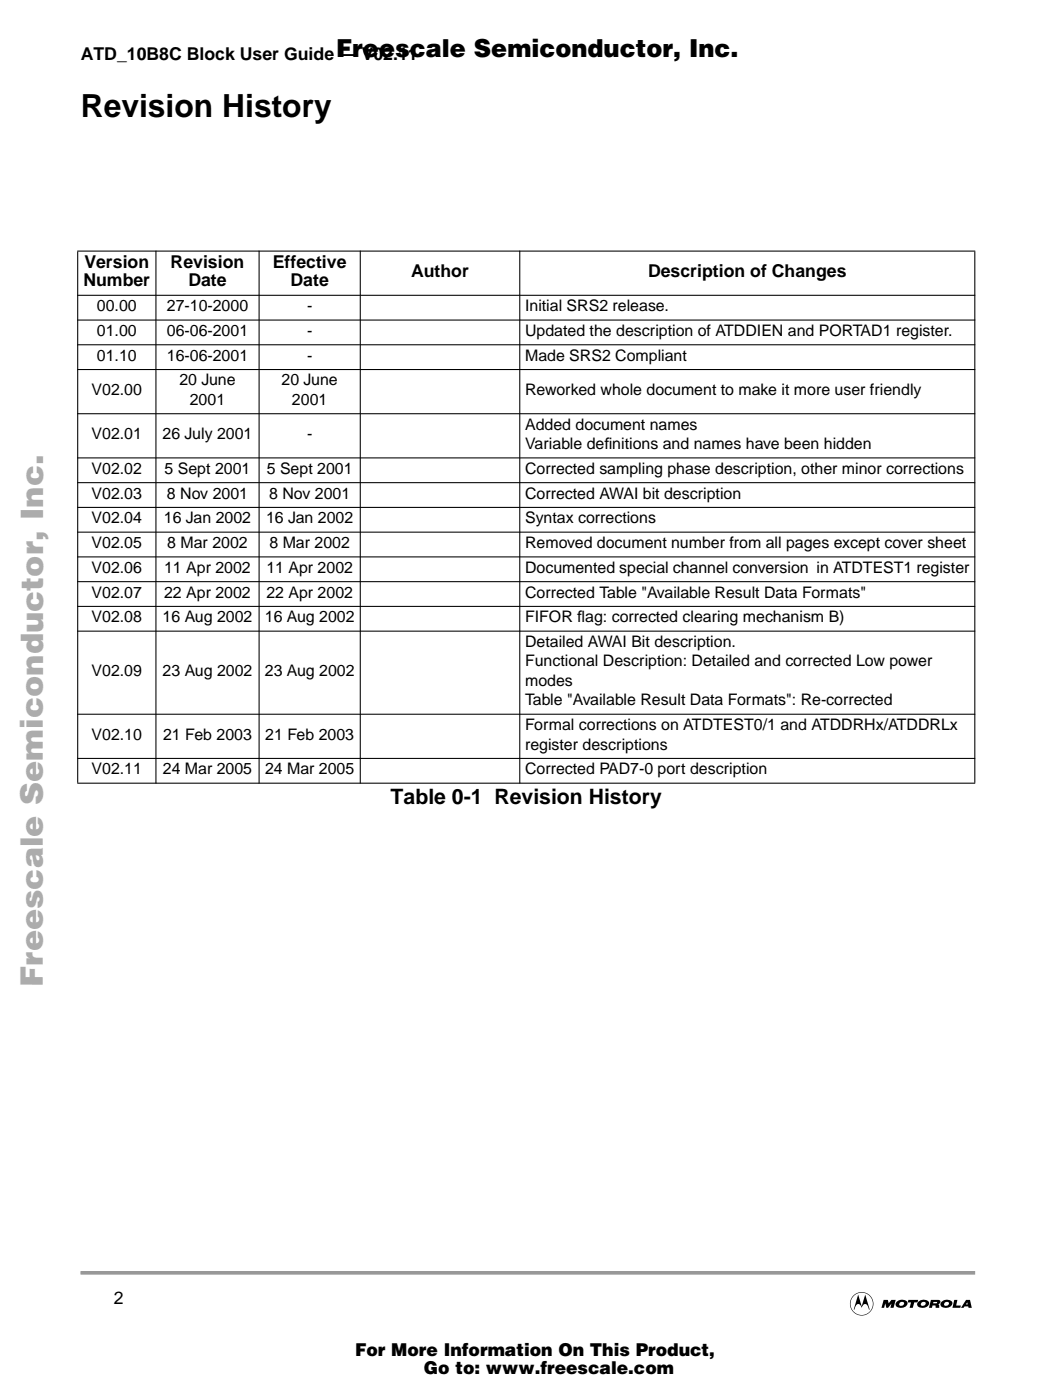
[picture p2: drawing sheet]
<svg xmlns="http://www.w3.org/2000/svg" width="210mm" height="279mm" viewBox="0 0 210 279" stroke-linecap="round" stroke-linejoin="round" font-family="sans-serif">
<defs><g id="words">
<text font-size="6.3" x="16.1" y="23.3">Revision History</text>
<text font-size="6.2" fill="#acacac" x="8.5" y="196.9" transform="rotate(-90 8.5 196.9)">Freescale Semiconductor, Inc...</text>
<text font-size="4.9" x="67.1" y="11.3">Freescale Semiconductor, Inc.</text>
<text font-size="4.2" x="77.9" y="160.5">Table 0-1 Revision History</text>
<g font-size="3.5">
<text x="16.1" y="11.9">ATD_10B8C Block User Guide — V02.11</text>
<text x="16.8" y="53.5">Version</text>
<text x="34.1" y="53.5">Revision</text>
<text x="54.4" y="53.5">Effective</text>
<text x="16.6" y="57.1">Number</text>
<text x="37.6" y="57.1">Date</text>
<text x="58" y="57.1">Date</text>
<text x="82" y="55.3">Author</text>
<text x="129.3" y="55.3">Description of Changes</text>
<text x="22.7" y="260.2">2</text>
<text x="70.8" y="270.7">For More Information On This Product,</text>
<text x="84.6" y="274.2">Go to: www.freescale.com</text>
</g>
<g font-size="3.2">
<text x="19.3" y="62.1">00.00</text>
<text x="33.3" y="62.1">27-10-2000</text>
<text x="61.3" y="62.1">-</text>
<text x="104.8" y="62.1">Initial SRS2 release.</text>
<text x="19.3" y="67">01.00</text>
<text x="19.3" y="72">01.10</text>
<text x="33.3" y="67">06-06-2001</text>
<text x="33.3" y="72">16-06-2001</text>
<text x="61.3" y="67">-</text>
<text x="61.3" y="72">-</text>
<text x="104.8" y="67">Updated the description of ATDDIEN and PORTAD1 register.</text>
<text x="104.8" y="72">Made SRS2 Compliant</text>
<text x="35.8" y="76.9">20 June</text>
<text x="56.2" y="76.9">20 June</text>
<text x="18.3" y="78.9">V02.00</text>
<text x="37.9" y="80.8">2001</text>
<text x="58.3" y="80.8">2001</text>
<text x="104.8" y="78.9">Reworked whole document to make it more user friendly</text>
<text x="18.3" y="87.7">V02.01</text>
<text x="32.4" y="87.7">26 July 2001</text>
<text x="61.3" y="87.7">-</text>
<text x="104.8" y="85.7">Added document names</text>
<text x="104.8" y="89.6">Variable def</text>
<text x="120.6" y="89.6">initions and names have been hidden</text>
<text x="18.3" y="94.6">V02.02</text>
<text x="32.8" y="94.6">5 Sept 2001</text>
<text x="53.2" y="94.6">5 Sept 2001</text>
<text x="104.8" y="94.6">Corrected sampling phase description, other minor corrections</text>
<text x="18.3" y="99.5">V02.03</text>
<text x="33.3" y="99.5">8 Nov 2001</text>
<text x="53.7" y="99.5">8 Nov 2001</text>
<text x="104.8" y="99.5">Corrected AWAI bit description</text>
<text x="18.3" y="104.4">V02.04</text>
<text x="32.7" y="104.4">16 Jan 2002</text>
<text x="53.1" y="104.4">16 Jan 2002</text>
<text x="104.8" y="104.4">Syntax corrections</text>
<text x="18.3" y="109.4">V02.05</text>
<text x="33.4" y="109.4">8 Mar 2002</text>
<text x="53.8" y="109.4">8 Mar 2002</text>
<text x="104.8" y="109.4">Removed document number from all pages except cover sheet</text>
<text x="18.3" y="114.3">V02.06</text>
<text x="18.3" y="119.3">V02.07</text>
<text x="32.8" y="114.3">11 Apr 2002</text>
<text x="32.8" y="119.3">22 Apr 2002</text>
<text x="53.1" y="114.3">11 Apr 2002</text>
<text x="53.1" y="119.3">22 Apr 2002</text>
<text x="104.8" y="114.3">Documented special channel conversion in ATDTEST1 register</text>
<text x="104.8" y="119.3">Corrected Table &quot;Available Result Data Formats&quot;</text>
<text x="18.3" y="124.2">V02.08</text>
<text x="32.5" y="124.2">16 Aug 2002</text>
<text x="52.8" y="124.2">16 Aug 2002</text>
<text x="104.8" y="124.2">FIFOR f</text>
<text x="115.2" y="124.2">lag: corrected clearing mechanism B)</text>
<text x="104.8" y="129.1">Detailed AWAI Bit description.</text>
<text x="18.3" y="135">V02.09</text>
<text x="32.5" y="135">23 Aug 2002</text>
<text x="52.8" y="135">23 Aug 2002</text>
<text x="104.8" y="133">Functional Description: Detailed and corrected Low power</text>
<text x="104.8" y="136.9">modes</text>
<text x="104.8" y="140.8">Table &quot;Available Result Data Formats&quot;: Re-corrected</text>
<text x="18.3" y="147.7">V02.10</text>
<text x="32.5" y="147.7">21 Feb 2003</text>
<text x="52.9" y="147.7">21 Feb 2003</text>
<text x="104.8" y="145.7">Formal corrections on ATDTEST0/1 and ATDDRHx/ATDDRLx</text>
<text x="104.8" y="149.6">register descriptions</text>
<text x="18.3" y="154.5">V02.11</text>
<text x="32.5" y="154.5">24 Mar 2005</text>
<text x="52.9" y="154.5">24 Mar 2005</text>
<text x="104.8" y="154.5">Corrected PAD7-0 port description</text>
</g>
</g></defs>
<path d="M16.4 254h177.8" fill="none" stroke="#999" stroke-width=".72"/>
<path d="M169.3 257.8h24.9v4.8h-24.9z" fill-rule="evenodd" fill="#fff"/>
<path d="M181.2 259.4h2l-.1 .5h-.7l-.3 1.1h-.6l.3-1-.7-.1zM185.7 259.4h.8v.4h-.3v.3h.6l.2-.1-.1-.2h-.4v-.4h.7a.44 .44 0 0 1 .4 .5 .44 .44 0 0 1-.4 .4l.2 .2 .1 .5h-.8l-.1-.5h-.5l-.2 .5h-.5zM171.2 258.4l.7 2.3 .7-2.3 .9 3h-.1l-.3-.8a.64 .64 0 0 0-.7-.3 .64 .64 0 0 0-.5 .7 .64 .64 0 0 0-.4-.7 .64 .64 0 0 0-.8 .3l-.2 .8h-.2zM170.5 258.4a2.34 2.34 0 0 1 3.6 1 2.34 2.34 0 0 1-2.2 3.1v-.1a2.23 2.23 0 0 0 2.1-3.1 2.23 2.23 0 0 0-3.8-.5 2.23 2.23 0 0 0 1.1 3.6h.6v.1a2.34 2.34 0 0 1-2.2-1.5 2.34 2.34 0 0 1 .8-2.6zM176.3 259.4h.9l.1 .7 .6-.7h.8l-.4 1.6h-.6l.2-.8-.7 .8h-.4l-.2-.9-.2 .9h-.5zM179 259.7a1.26 1.26 0 0 1 2.1 .4l-.2 .4-.3 .3-.4-.3 .2-.3a.46 .46 0 0 0-.7-.3 .46 .46 0 0 0-.1 .7l.6-.1 .4 .3a1.42 1.42 0 0 1-1.9-.3l.1-.6zM183.3 259.7a1.26 1.26 0 0 1 2.1 .4l-.2 .4-.3 .3-.4-.3 .2-.3a.46 .46 0 0 0-.7-.3 .46 .46 0 0 0-.1 .7l.6-.1 .4 .3a1.42 1.42 0 0 1-1.9-.3l.1-.6zM188 259.7a1.26 1.26 0 0 1 2 .4l-.1 .4-.4 .3-.3-.3 .1-.3a.46 .46 0 0 0-.6-.3 .46 .46 0 0 0-.2 .7l.7-.1 .3 .3a1.42 1.42 0 0 1-1.8-.3l.1-.6zM190.4 259.4h.6l-.2 1.1h.9l-.1 .5h-1.6zM192.8 259.4h.7l.4 1.6h-.6l-.1-.3h-.2v-.8l-.3 .4h.3v.4h-.6l-.1 .3h-.6z" fill="#000"/>
<g fill="#000" stroke="#000" stroke-width=".21">
<path d="M15.4 50.1h179.2zM15.4 58.9h179.2zM15.4 63.9h179.2zM15.4 68.8h179.2zM15.4 73.7h179.2zM15.4 82.6h179.2zM15.4 91.4h179.2zM15.4 96.3h179.2zM15.4 101.3h179.2zM15.4 106.2h179.2zM15.4 111.1h179.2zM15.4 116.1h179.2z"/>
<path d="M15.4 121h179.2zM15.4 126h179.2zM15.5 50.2v106zM31.1 50v106.4zM51.7 50v106.4zM71.9 50v106.4zM103.7 50v106.4zM194.5 50.2v106zM15.4 142.5h179.2zM15.4 151.4h179.2zM15.4 156.3h179.2z"/>
</g>
<use href="#words"/>
</svg>
